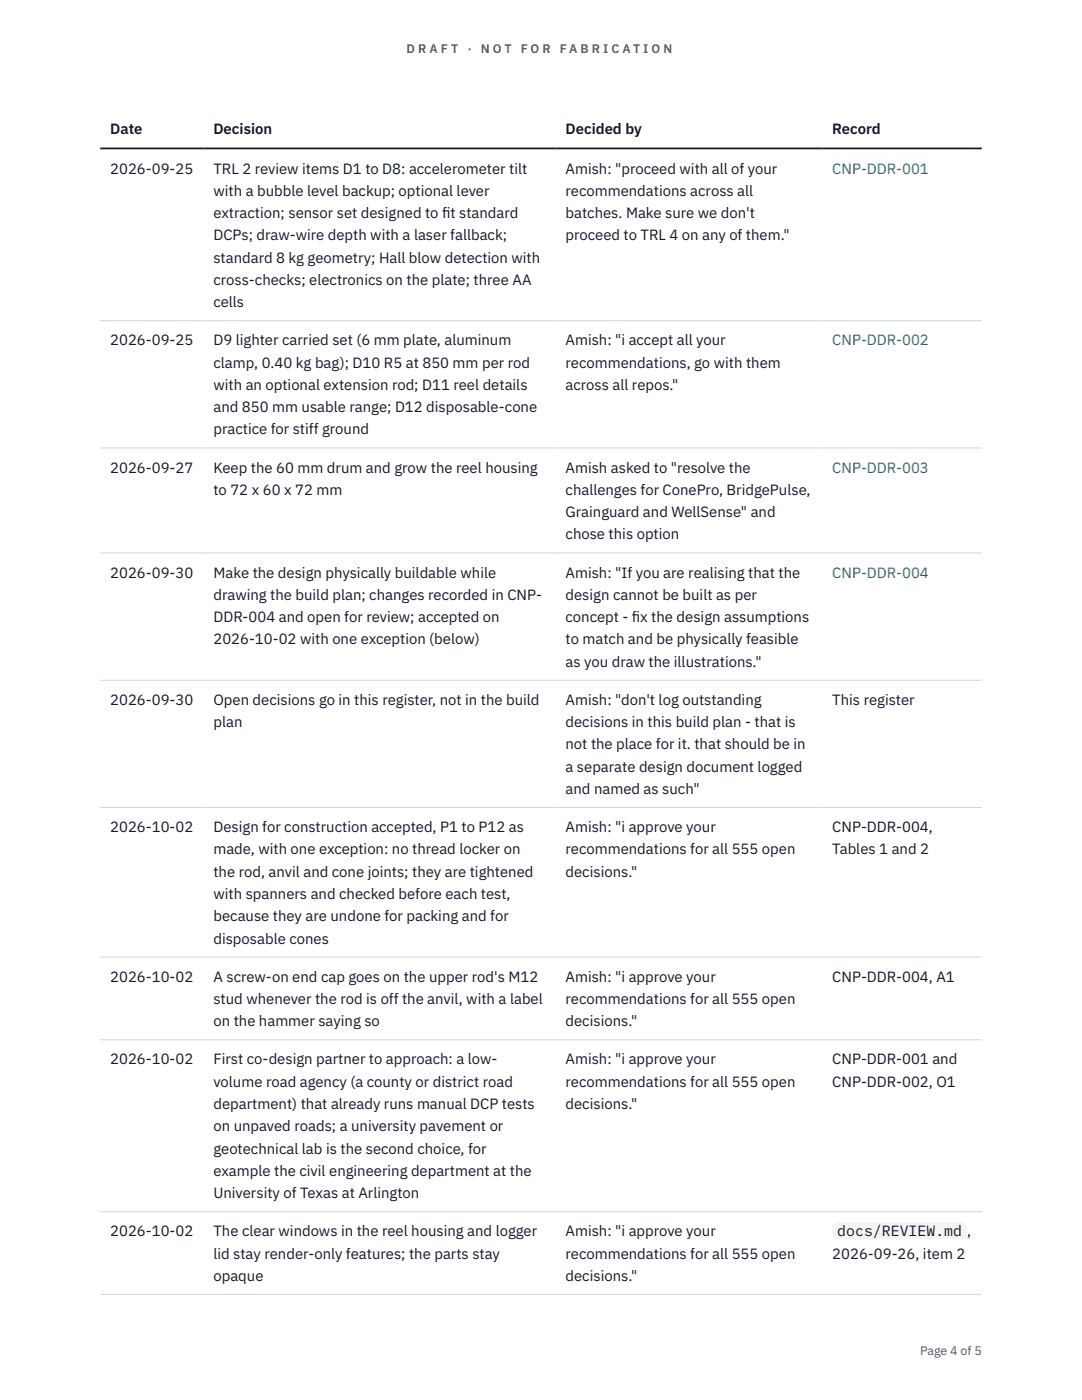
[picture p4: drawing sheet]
<svg xmlns="http://www.w3.org/2000/svg" width="216mm" height="279mm" viewBox="0 0 216 279" stroke-linecap="round" stroke-linejoin="round" font-family="sans-serif">
<defs><g id="words">
<g font-size="3" fill="#111827">
<text x="22" y="26.8">Date</text>
<text x="42.6" y="26.8">Decision</text>
<text x="112.8" y="26.8">Decided by</text>
<text x="166.1" y="26.8">Record</text>
<text x="22" y="34.6">2026-09-25</text>
<text x="42.6" y="34.6">TRL 2 review items D1 to D8: accelerometer tilt</text>
<text x="112.8" y="34.6">Amish: &quot;proceed with all of your</text>
<text x="42.6" y="39.1">with a bubble level backup; optional lever</text>
<text x="112.8" y="39.1">recommendations across all</text>
<text x="42.6" y="43.5">extraction; sensor set designed to f</text>
<text x="42.6" y="48">DCPs; draw-wire depth with a laser fallback;</text>
<text x="88.2" y="43.5">it standard</text>
<text x="112.8" y="43.5">batches. Make sure we don't</text>
<text x="112.8" y="48">proceed to TRL 4 on any of them.&quot;</text>
<text x="42.6" y="52.4">standard 8 kg geometry; Hall blow detection with</text>
<text x="42.6" y="56.9">cross-checks; electronics on the plate; three AA</text>
<text x="42.6" y="61.3">cells</text>
<text x="22" y="68.9">2026-09-25</text>
<text x="42.6" y="68.9">D9 lighter carried set (6 mm plate, aluminum</text>
<text x="112.8" y="68.9">Amish: &quot;i accept all your</text>
<text x="42.6" y="73.4">clamp, 0.40 kg bag); D10 R5 at 850 mm per rod</text>
<text x="42.6" y="77.8">with an optional extension rod; D11 reel details</text>
<text x="112.8" y="73.4">recommendations, go with them</text>
<text x="112.8" y="77.8">across all repos.&quot;</text>
<text x="42.6" y="82.3">and 850 mm usable range; D12 disposable-cone</text>
<text x="42.6" y="86.7">practice for stiff ground</text>
<text x="22" y="94.3">2026-09-27</text>
<text x="42.6" y="94.3">Keep the 60 mm drum and grow the reel housing</text>
<text x="112.8" y="94.3">Amish asked to &quot;resolve the</text>
<text x="42.6" y="98.8">to 72 x 60 x 72 mm</text>
<text x="112.8" y="98.8">challenges for ConePro, BridgePulse,</text>
<text x="112.8" y="103.2">Grainguard and WellSense&quot; and</text>
<text x="112.8" y="107.7">chose this option</text>
<text x="22" y="115.3">2026-09-30</text>
<text x="42.6" y="115.3">Make the design physically buildable while</text>
<text x="42.6" y="119.7">drawing the build plan; changes recorded in CNP-</text>
<text x="112.8" y="115.3">Amish: &quot;If you are realising that the</text>
<text x="112.8" y="119.7">design cannot be built as per</text>
<text x="42.6" y="124.2">DDR-004 and open for review; accepted on</text>
<text x="112.8" y="124.2">concept - f</text>
<text x="126.1" y="124.2">ix the design assumptions</text>
<text x="42.6" y="128.6">2026-10-02 with one exception (below)</text>
<text x="112.8" y="128.6">to match and be physically feasible</text>
<text x="112.8" y="133.1">as you draw the illustrations.&quot;</text>
<text x="22" y="140.7">2026-09-30</text>
<text x="42.6" y="140.7">Open decisions go in this register, not in the build</text>
<text x="112.8" y="140.7">Amish: &quot;don't log outstanding</text>
<text x="166.1" y="140.7">This register</text>
<text x="42.6" y="145.1">plan</text>
<text x="112.8" y="145.1">decisions in this build plan - that is</text>
<text x="112.8" y="149.6">not the place for it. that should be in</text>
<text x="112.8" y="154">a separate design document logged</text>
<text x="112.8" y="158.5">and named as such&quot;</text>
<text x="22" y="166.1">2026-10-02</text>
<text x="42.6" y="166.1">Design for construction accepted, P1 to P12 as</text>
<text x="112.8" y="166.1">Amish: &quot;i approve your</text>
<text x="166.1" y="166.1">CNP-DDR-004,</text>
<text x="42.6" y="170.5">made, with one exception: no thread locker on</text>
<text x="112.8" y="170.5">recommendations for all 555 open</text>
<text x="166.1" y="170.5">Tables 1 and 2</text>
<text x="42.6" y="175">the rod, anvil and cone joints; they are tightened</text>
<text x="42.6" y="179.4">with spanners and checked before each test,</text>
<text x="112.8" y="175">decisions.&quot;</text>
<text x="42.6" y="183.9">because they are undone for packing and for</text>
<text x="42.6" y="188.3">disposable cones</text>
<text x="22" y="195.9">2026-10-02</text>
<text x="42.6" y="195.9">A screw-on end cap goes on the upper rod's M12</text>
<text x="112.8" y="195.9">Amish: &quot;i approve your</text>
<text x="166.1" y="195.9">CNP-DDR-004, A1</text>
<text x="42.6" y="200.4">stud whenever the rod is off the anvil, with a label</text>
<text x="112.8" y="200.4">recommendations for all 555 open</text>
<text x="42.6" y="204.8">on the hammer saying so</text>
<text x="112.8" y="204.8">decisions.&quot;</text>
<text x="22" y="212.4">2026-10-02</text>
<text x="42.6" y="212.4">First co-design partner to approach: a low-</text>
<text x="112.8" y="212.4">Amish: &quot;i approve your</text>
<text x="166.1" y="212.4">CNP-DDR-001 and</text>
<text x="42.6" y="216.9">volume road agency (a county or district road</text>
<text x="42.6" y="221.3">department) that already runs manual DCP tests</text>
<text x="112.8" y="216.9">recommendations for all 555 open</text>
<text x="112.8" y="221.3">decisions.&quot;</text>
<text x="166.1" y="216.9">CNP-DDR-002, O1</text>
<text x="42.6" y="225.8">on unpaved roads; a university pavement or</text>
<text x="42.6" y="230.2">geotechnical lab is the second choice, for</text>
<text x="42.6" y="234.7">example the civil engineering department at the</text>
<text x="42.6" y="239.1">University of Texas at Arlington</text>
<text x="22" y="246.7">2026-10-02</text>
<text x="42.6" y="246.7">The clear windows in the reel housing and logger</text>
<text x="42.6" y="251.2">lid stay render-only features; the parts stay</text>
<text x="112.8" y="246.7">Amish: &quot;i approve your</text>
<text x="112.8" y="251.2">recommendations for all 555 open</text>
<text x="166.1" y="251.2">2026-09-26, item 2</text>
<text x="167.1" y="246.7">docs/REVIEW.md</text>
<text x="193" y="246.7">,</text>
<text x="42.6" y="255.6">opaque</text>
<text x="112.8" y="255.6">decisions.&quot;</text>
</g>
<g font-size="3" fill="#0f766e">
<text x="166.1" y="34.6">CNP-DDR-001</text>
<text x="166.1" y="68.9">CNP-DDR-002</text>
<text x="166.1" y="94.3">CNP-DDR-003</text>
<text x="166.1" y="115.3">CNP-DDR-004</text>
</g>
<g font-size="2.5" fill="#b45309">
<text x="81.1" y="10.5">D R A F T</text>
<text x="93.3" y="10.5">·</text>
<text x="95.9" y="10.5">N O T</text>
<text x="103.9" y="10.5">F O R</text>
<text x="111.7" y="10.5">F A B R I C A T I O N</text>
</g>
<text font-size="2.5" fill="#4b5563" x="183.6" y="270.3">Page 4 of 5</text>
</g></defs>
<path d="M20 64h175.9M20 89.4h175.9M20 110.4h175.9M20 135.8h175.9M20 161.2h175.9M20 191h175.9M20 207.5h175.9M20 241.8h175.9M20 258.3h175.9" fill="none" stroke="#d1d5db" stroke-width=".2"/>
<path d="M20 29.6h175.9" fill="none" stroke="#111827" stroke-width=".35"/>
<path d="M166.1 243.9h26.9v3.4h-26.9z" fill="#f3f4f6"/>
<use href="#words"/>
</svg>
